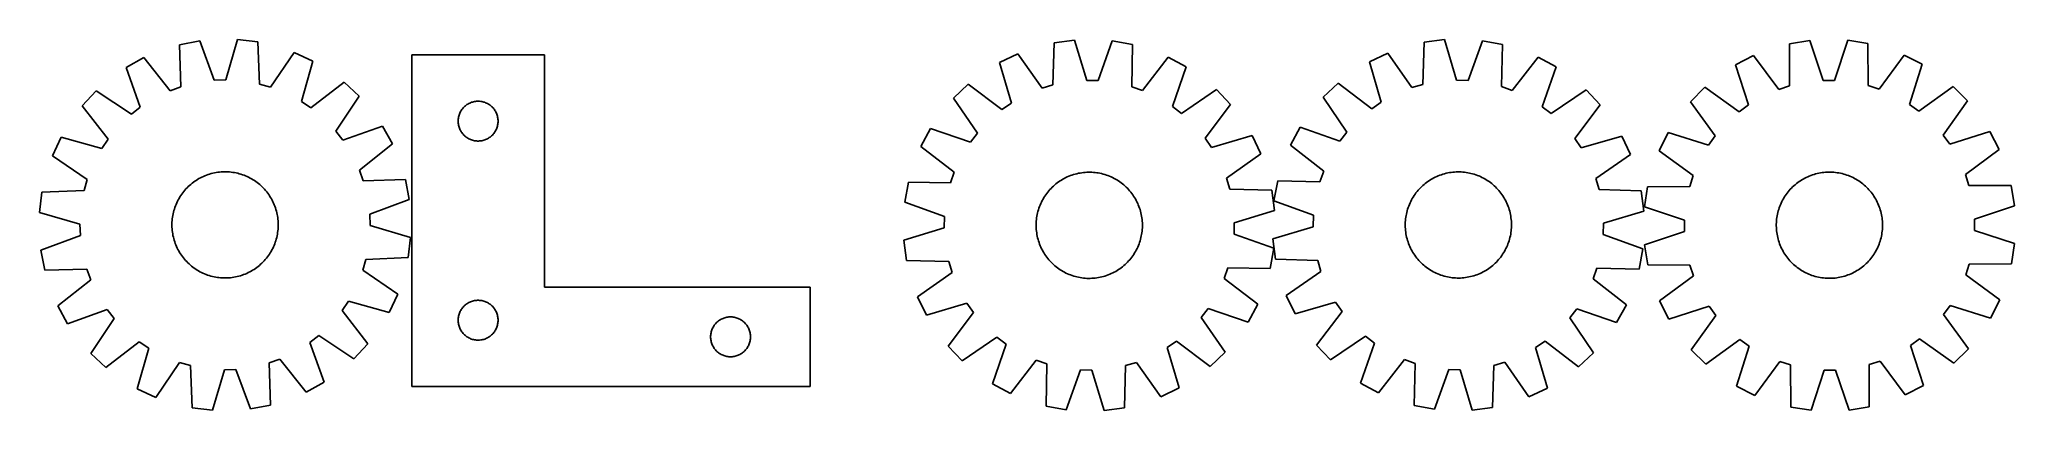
# Model space of a CAD drawing. Header units: millimetres. Extents: x 7 to 1493, y 7 to 286.
import ezdxf

# ---------------------------------------------------------------- set-up
doc = ezdxf.new("R2010")
doc.units = ezdxf.units.MM
doc.layers.add('CUT', color=7, linetype='CONTINUOUS', true_color=0x000000)

msp = doc.modelspace()

# ---------------------------------------------------------------- linework, layer by layer
at = {"layer": 'CUT'}
for p, q in [((127.125701, 285.076407), (112.021903, 282.142838)), ((138.149874, 255.286436), (127.125701, 285.076407)), ((155.64731, 286.06819), (146.719039, 255.584412)), ((170.918398, 284.190849), (155.64731, 286.06819)), ((172.197403, 252.452247), (170.918398, 284.190849)), ((770.315181, 283.54067), (769.442664, 251.788293)), ((785.56098, 285.613389), (770.315181, 283.54067)), ((794.878835, 255.246428), (785.56098, 285.613389)), ((814.09295, 284.986879), (803.451112, 255.058196)), ((829.233072, 282.24694), (814.09295, 284.986879)), ((1048.89535, 283.934678), (1047.850733, 252.187496)), ((1064.152161, 285.924727), (1048.89535, 283.934678)), ((1073.305275, 255.507704), (1064.152161, 285.924727)), ((1092.680315, 285.143569), (1081.876406, 255.27301)), ((1107.805363, 282.321604), (1092.680315, 285.143569)), ((1323.995569, 282.875124), (1323.927636, 251.110834)), ((1339.183973, 285.333362), (1323.995569, 282.875124)), ((1349.268049, 255.21217), (1339.183973, 285.333362)), ((1367.722658, 285.429782), (1357.842344, 255.241139)), ((1382.927326, 283.07423), (1367.722658, 285.429782)), ((1383.209892, 251.311124), (1382.927326, 283.07423)), ((85.202718, 272.385935), (71.744675, 264.928615)), ((104.892937, 247.460646), (85.202718, 272.385935)), ((112.021903, 282.142838), (112.950618, 250.392055)), ((198.350539, 276.320429), (180.439243, 250.087621)), ((212.294076, 269.815946), (198.350539, 276.320429)), ((203.702714, 239.235507), (212.294076, 269.815946)), ((386.720519, 274.546693), (286.720519, 274.546693)), ((286.720519, 274.546693), (286.720519, 24.546693)), ((386.720519, 99.546693), (386.720519, 274.546693)), ((742.986063, 275.319653), (729.126952, 268.63717)), ((729.126952, 268.63717), (738.109163, 238.169241)), ((761.231777, 249.318332), (742.986063, 275.319653)), ((828.710971, 250.486869), (829.233072, 282.24694)), ((856.174985, 272.83423), (836.805525, 247.65887)), ((869.727409, 265.549839), (856.174985, 272.83423)), ((1021.522072, 275.861918), (1007.626942, 269.254656)), ((1007.626942, 269.254656), (1016.44387, 238.738488)), ((1039.626578, 249.762079), (1021.522072, 275.861918)), ((1107.111115, 250.564829), (1107.805363, 282.321604)), ((1134.695859, 272.762994), (1115.190221, 247.692996)), ((1148.208599, 265.405249), (1134.695859, 272.762994)), ((1296.883463, 273.964484), (1283.198069, 266.933087)), ((1315.781949, 248.43368), (1296.883463, 273.964484)), ((1410.099023, 274.346993), (1391.373483, 248.689072)), ((1423.831616, 267.408229), (1410.099023, 274.346993)), ((71.744675, 264.928615), (82.439467, 235.018814)), ((146.719039, 255.584412), (138.149874, 255.286436)), ((235.951498, 253.853735), (210.81046, 234.439746)), ((247.202595, 243.358813), (235.951498, 253.853735)), ((803.451112, 255.058196), (794.878835, 255.246428)), ((859.41646, 235.505554), (869.727409, 265.549839)), ((984.088027, 253.118197), (972.91473, 242.540486)), ((1009.371729, 233.890375), (984.088027, 253.118197)), ((1081.876406, 255.27301), (1073.305275, 255.507704)), ((1137.734947, 235.417296), (1148.208599, 265.405249)), ((1283.198069, 266.933087), (1292.949166, 236.702459)), ((1357.842344, 255.241139), (1349.268049, 255.21217)), ((1414.285013, 237.112402), (1423.831616, 267.408229)), ((49.253164, 247.361664), (38.758243, 236.110567)), ((75.682013, 229.740918), (49.253164, 247.361664)), ((112.950618, 250.392055), (104.892937, 247.460646)), ((180.439243, 250.087621), (172.197403, 252.452247)), ((210.81046, 234.439746), (203.702714, 239.235507)), ((229.581849, 216.929964), (247.202595, 243.358813)), ((329.670868, 237.786875), (330.361803, 238.132227)), ((330.361803, 238.132227), (331.069601, 238.441552)), ((331.069601, 238.441552), (331.792383, 238.714031)), ((331.792383, 238.714031), (332.528235, 238.948941)), ((332.528235, 238.948941), (333.275203, 239.145658)), ((333.275203, 239.145658), (334.031308, 239.303662)), ((334.031308, 239.303662), (334.794544, 239.422533)), ((334.794544, 239.422533), (335.562887, 239.501956)), ((335.562887, 239.501956), (336.3343, 239.54172)), ((336.3343, 239.54172), (337.106738, 239.54172)), ((337.106738, 239.54172), (337.878151, 239.501956)), ((337.878151, 239.501956), (338.646494, 239.422533)), ((338.646494, 239.422533), (339.409731, 239.303662)), ((339.409731, 239.303662), (340.165835, 239.145658)), ((340.165835, 239.145658), (340.912804, 238.948941)), ((340.912804, 238.948941), (341.648655, 238.714031)), ((341.648655, 238.714031), (342.371438, 238.441552)), ((342.371438, 238.441552), (343.079235, 238.132227)), ((343.079235, 238.132227), (343.77017, 237.786875)), ((705.67585, 252.373356), (694.560053, 241.735235)), ((694.560053, 241.735235), (712.517751, 215.53417)), ((731.063405, 233.282866), (705.67585, 252.373356)), ((738.109163, 238.169241), (731.063405, 233.282866)), ((769.442664, 251.788293), (761.231777, 249.318332)), ((836.805525, 247.65887), (828.710971, 250.486869)), ((892.442004, 248.272311), (866.240938, 230.314613)), ((903.080125, 237.156514), (892.442004, 248.272311)), ((972.91473, 242.540486), (990.730141, 216.242466)), ((1016.44387, 238.738488), (1009.371729, 233.890375)), ((1047.850733, 252.187496), (1039.626578, 249.762079)), ((1115.190221, 247.692996), (1107.111115, 250.564829)), ((1170.829208, 248.004851), (1144.531188, 230.189439)), ((1181.406919, 236.831553), (1170.829208, 248.004851)), ((1260.166463, 250.080463), (1249.323702, 239.164187)), ((1249.323702, 239.164187), (1267.939324, 213.426406)), ((1286.029444, 231.639178), (1260.166463, 250.080463)), ((1323.927636, 251.110834), (1315.781949, 248.43368)), ((1391.373483, 248.689072), (1383.209892, 251.311124)), ((1446.976571, 250.711616), (1421.23879, 232.095994)), ((1439.451563, 214.005874), (1457.892847, 239.868855)), ((1457.892847, 239.868855), (1446.976571, 250.711616)), ((38.758243, 236.110567), (58.172231, 210.969529)), ((82.439467, 235.018814), (75.682013, 229.740918)), ((321.720519, 224.546693), (321.740408, 225.318874)), ((321.740408, 223.774511), (321.720519, 224.546693)), ((321.740408, 225.318874), (321.800021, 226.089008)), ((321.800021, 223.004378), (321.740408, 223.774511)), ((321.800021, 226.089008), (321.899201, 226.855051)), ((321.899201, 226.855051), (322.037684, 227.614974)), ((322.037684, 227.614974), (322.215103, 228.366759)), ((322.215103, 228.366759), (322.430988, 229.108415)), ((322.430988, 229.108415), (322.684767, 229.837974)), ((322.684767, 229.837974), (322.975766, 230.553501)), ((322.975766, 230.553501), (323.303213, 231.2531)), ((323.303213, 231.2531), (323.666241, 231.934914)), ((323.666241, 231.934914), (324.063886, 232.597136)), ((324.063886, 232.597136), (324.495094, 233.238009)), ((324.495094, 233.238009), (324.958722, 233.855835)), ((324.958722, 233.855835), (325.45354, 234.448974)), ((325.45354, 234.448974), (325.978236, 235.015855)), ((325.978236, 235.015855), (326.531419, 235.554973)), ((326.531419, 235.554973), (327.111621, 236.064899)), ((327.111621, 236.064899), (327.717305, 236.544281)), ((327.717305, 236.544281), (328.346863, 236.991848)), ((328.346863, 236.991848), (328.998627, 237.406412)), ((328.998627, 237.406412), (329.670868, 237.786875)), ((343.77017, 237.786875), (344.442411, 237.406412)), ((344.442411, 237.406412), (345.094175, 236.991848)), ((345.094175, 236.991848), (345.723733, 236.544281)), ((345.723733, 236.544281), (346.329417, 236.064899)), ((346.329417, 236.064899), (346.909619, 235.554973)), ((346.909619, 235.554973), (347.462802, 235.015855)), ((347.462802, 235.015855), (347.987498, 234.448974)), ((347.987498, 234.448974), (348.482316, 233.855835)), ((348.482316, 233.855835), (348.945944, 233.238009)), ((348.945944, 233.238009), (349.377153, 232.597136)), ((349.377153, 232.597136), (349.774798, 231.934914)), ((349.774798, 231.934914), (350.137825, 231.2531)), ((350.137825, 231.2531), (350.465273, 230.553501)), ((350.465273, 230.553501), (350.756271, 229.837974)), ((350.756271, 229.837974), (351.01005, 229.108415)), ((351.01005, 229.108415), (351.225935, 228.366759)), ((351.225935, 228.366759), (351.403354, 227.614974)), ((351.403354, 227.614974), (351.541838, 226.855051)), ((351.541838, 226.855051), (351.641017, 226.089008)), ((351.641017, 226.089008), (351.70063, 225.318874)), ((351.70063, 223.774511), (351.641017, 223.004378)), ((351.70063, 225.318874), (351.720519, 224.546693)), ((351.720519, 224.546693), (351.70063, 223.774511)), ((866.240938, 230.314613), (859.41646, 235.505554)), ((883.989635, 211.768959), (903.080125, 237.156514)), ((1144.531188, 230.189439), (1137.734947, 235.417296)), ((1162.179097, 211.547851), (1181.406919, 236.831553)), ((1292.949166, 236.702459), (1286.029444, 231.639178)), ((1421.23879, 232.095994), (1414.285013, 237.112402)), ((22.796031, 212.453145), (16.291548, 198.509607)), ((53.37647, 203.861783), (22.796031, 212.453145)), ((58.172231, 210.969529), (53.37647, 203.861783)), ((234.859745, 210.172511), (229.581849, 216.929964)), ((264.769546, 220.867303), (234.859745, 210.172511)), ((272.226866, 207.409259), (264.769546, 220.867303)), ((321.899201, 222.238334), (321.800021, 223.004378)), ((322.037684, 221.478412), (321.899201, 222.238334)), ((322.215103, 220.726626), (322.037684, 221.478412)), ((322.430988, 219.98497), (322.215103, 220.726626)), ((322.684767, 219.255411), (322.430988, 219.98497)), ((322.975766, 218.539884), (322.684767, 219.255411)), ((323.303213, 217.840286), (322.975766, 218.539884)), ((323.666241, 217.158472), (323.303213, 217.840286)), ((324.063886, 216.49625), (323.666241, 217.158472)), ((324.495094, 215.855376), (324.063886, 216.49625)), ((324.958722, 215.23755), (324.495094, 215.855376)), ((325.45354, 214.644411), (324.958722, 215.23755)), ((325.978236, 214.07753), (325.45354, 214.644411)), ((326.531419, 213.538412), (325.978236, 214.07753)), ((327.111621, 213.028486), (326.531419, 213.538412)), ((327.717305, 212.549104), (327.111621, 213.028486)), ((328.346863, 212.101537), (327.717305, 212.549104)), ((328.998627, 211.686973), (328.346863, 212.101537)), ((329.670868, 211.306511), (328.998627, 211.686973)), ((330.361803, 210.961159), (329.670868, 211.306511)), ((331.069601, 210.651833), (330.361803, 210.961159)), ((331.792383, 210.379354), (331.069601, 210.651833)), ((332.528235, 210.144445), (331.792383, 210.379354)), ((333.275203, 209.947727), (332.528235, 210.144445)), ((334.031308, 209.789723), (333.275203, 209.947727)), ((334.794544, 209.670853), (334.031308, 209.789723)), ((335.562887, 209.59143), (334.794544, 209.670853)), ((336.3343, 209.551666), (335.562887, 209.59143)), ((337.106738, 209.551666), (336.3343, 209.551666)), ((337.878151, 209.59143), (337.106738, 209.551666)), ((338.646494, 209.670853), (337.878151, 209.59143)), ((339.409731, 209.789723), (338.646494, 209.670853)), ((340.165835, 209.947727), (339.409731, 209.789723)), ((340.912804, 210.144445), (340.165835, 209.947727)), ((341.648655, 210.379354), (340.912804, 210.144445)), ((342.371438, 210.651833), (341.648655, 210.379354)), ((343.079235, 210.961159), (342.371438, 210.651833)), ((343.77017, 211.306511), (343.079235, 210.961159)), ((344.442411, 211.686973), (343.77017, 211.306511)), ((345.094175, 212.101537), (344.442411, 211.686973)), ((345.723733, 212.549104), (345.094175, 212.101537)), ((346.329417, 213.028486), (345.723733, 212.549104)), ((346.909619, 213.538412), (346.329417, 213.028486)), ((347.462802, 214.07753), (346.909619, 213.538412)), ((347.987498, 214.644411), (347.462802, 214.07753)), ((348.482316, 215.23755), (347.987498, 214.644411)), ((348.945944, 215.855376), (348.482316, 215.23755)), ((349.377153, 216.49625), (348.945944, 215.855376)), ((349.774798, 217.158472), (349.377153, 216.49625)), ((350.137825, 217.840286), (349.774798, 217.158472)), ((350.465273, 218.539884), (350.137825, 217.840286)), ((350.756271, 219.255411), (350.465273, 218.539884)), ((351.01005, 219.98497), (350.756271, 219.255411)), ((351.225935, 220.726626), (351.01005, 219.98497)), ((351.403354, 221.478412), (351.225935, 220.726626)), ((351.541838, 222.238334), (351.403354, 221.478412)), ((351.641017, 223.004378), (351.541838, 222.238334)), ((677.282524, 219.02064), (669.998133, 205.468216)), ((707.32681, 208.709691), (677.282524, 219.02064)), ((712.517751, 215.53417), (707.32681, 208.709691)), ((888.87601, 204.723201), (883.989635, 211.768959)), ((919.343938, 213.705412), (888.87601, 204.723201)), ((926.026422, 199.846301), (919.343938, 213.705412)), ((955.514331, 219.919877), (948.156586, 206.407137)), ((985.502285, 209.446225), (955.514331, 219.919877)), ((990.730141, 216.242466), (985.502285, 209.446225)), ((1167.02721, 204.47571), (1162.179097, 211.547851)), ((1197.543378, 213.292638), (1167.02721, 204.47571)), ((1204.15064, 199.397508), (1197.543378, 213.292638)), ((1232.627089, 216.019232), (1225.688325, 202.286639)), ((1262.922916, 206.472628), (1232.627089, 216.019232)), ((1267.939324, 213.426406), (1262.922916, 206.472628)), ((1444.514843, 207.086152), (1439.451563, 214.005874)), ((1474.745471, 216.837249), (1444.514843, 207.086152)), ((1481.776869, 203.151855), (1474.745471, 216.837249)), ((16.291548, 198.509607), (42.524356, 180.598311)), ((247.301577, 187.71904), (272.226866, 207.409259)), ((669.998133, 205.468216), (695.173493, 186.098756)), ((900.025101, 181.600587), (926.026422, 199.846301)), ((948.156586, 206.407137), (973.226585, 186.901499)), ((1178.050801, 181.293002), (1204.15064, 199.397508)), ((1225.688325, 202.286639), (1251.346246, 183.561098)), ((1456.246064, 184.253369), (1481.776869, 203.151855)), ((42.524356, 180.598311), (40.159731, 172.356472)), ((121.357819, 177.715237), (122.35418, 178.48092)), ((122.35418, 178.48092), (123.3741, 179.214929)), ((123.3741, 179.214929), (124.416573, 179.91654)), ((124.416573, 179.91654), (125.48057, 180.585059)), ((125.48057, 180.585059), (126.56504, 181.219828)), ((126.56504, 181.219828), (127.668913, 181.820219)), ((127.668913, 181.820219), (128.791101, 182.385641)), ((128.791101, 182.385641), (129.930496, 182.915535)), ((129.930496, 182.915535), (131.085972, 183.409378)), ((131.085972, 183.409378), (132.25639, 183.866683)), ((132.25639, 183.866683), (133.440595, 184.286998)), ((133.440595, 184.286998), (134.637418, 184.66991)), ((134.637418, 184.66991), (135.845679, 185.015039)), ((135.845679, 185.015039), (137.064183, 185.322046)), ((137.064183, 185.322046), (138.29173, 185.590627)), ((138.29173, 185.590627), (139.527107, 185.820517)), ((139.527107, 185.820517), (140.769096, 186.01149)), ((140.769096, 186.01149), (142.016471, 186.163357)), ((142.016471, 186.163357), (143.268, 186.275968)), ((143.268, 186.275968), (144.522449, 186.349211)), ((144.522449, 186.349211), (145.77858, 186.383016)), ((145.77858, 186.383016), (147.035152, 186.377347)), ((147.035152, 186.377347), (148.290927, 186.332212)), ((148.290927, 186.332212), (149.544664, 186.247654)), ((149.544664, 186.247654), (150.795126, 186.123757)), ((150.795126, 186.123757), (152.04108, 185.960643)), ((152.04108, 185.960643), (153.281296, 185.758474)), ((153.281296, 185.758474), (154.514549, 185.517447)), ((154.514549, 185.517447), (155.739622, 185.237803)), ((155.739622, 185.237803), (156.955308, 184.919816)), ((156.955308, 184.919816), (158.160405, 184.5638)), ((158.160405, 184.5638), (159.353725, 184.170107)), ((159.353725, 184.170107), (160.53409, 183.739125)), ((160.53409, 183.739125), (161.700335, 183.271279)), ((161.700335, 183.271279), (162.851309, 182.767032)), ((162.851309, 182.767032), (163.985877, 182.226881)), ((163.985877, 182.226881), (165.102918, 181.651358)), ((165.102918, 181.651358), (166.20133, 181.041033)), ((166.20133, 181.041033), (167.280029, 180.396506)), ((167.280029, 180.396506), (168.337952, 179.718415)), ((168.337952, 179.718415), (169.374052, 179.007429)), ((169.374052, 179.007429), (170.387309, 178.264248)), ((250.232986, 179.66136), (247.301577, 187.71904)), ((281.98377, 180.590075), (250.232986, 179.66136)), ((284.917338, 165.486277), (281.98377, 180.590075)), ((660.585423, 178.526303), (657.845485, 163.386181)), ((692.345495, 178.004202), (660.585423, 178.526303)), ((695.173493, 186.098756), (692.345495, 178.004202)), ((772.701375, 178.01154), (773.716786, 178.751776)), ((773.716786, 178.751776), (774.754946, 179.459751)), ((774.754946, 179.459751), (775.814833, 180.134768)), ((775.814833, 180.134768), (776.895399, 180.776159)), ((776.895399, 180.776159), (777.995579, 181.383293)), ((777.995579, 181.383293), (779.114286, 181.95557)), ((779.114286, 181.95557), (780.250417, 182.492424)), ((780.250417, 182.492424), (781.402851, 182.993328)), ((781.402851, 182.993328), (782.570449, 183.457785)), ((782.570449, 183.457785), (783.752061, 183.885338)), ((783.752061, 183.885338), (784.946519, 184.275564)), ((784.946519, 184.275564), (786.152645, 184.628079)), ((786.152645, 184.628079), (787.369248, 184.942535)), ((787.369248, 184.942535), (788.595129, 185.218622)), ((788.595129, 185.218622), (789.829077, 185.456066)), ((789.829077, 185.456066), (791.069874, 185.654634)), ((791.069874, 185.654634), (792.316296, 185.814129)), ((792.316296, 185.814129), (793.567113, 185.934395)), ((793.567113, 185.934395), (794.82109, 186.015312)), ((794.82109, 186.015312), (796.076991, 186.056801)), ((796.076991, 186.056801), (797.333574, 186.058821)), ((797.333574, 186.058821), (798.589602, 186.021369)), ((798.589602, 186.021369), (799.843833, 185.944483)), ((799.843833, 185.944483), (801.09503, 185.828239)), ((801.09503, 185.828239), (802.341958, 185.672751)), ((802.341958, 185.672751), (803.583387, 185.478173)), ((803.583387, 185.478173), (804.818092, 185.244697)), ((804.818092, 185.244697), (806.044853, 184.972553)), ((806.044853, 184.972553), (807.262462, 184.662009)), ((807.262462, 184.662009), (808.469714, 184.313373)), ((808.469714, 184.313373), (809.665421, 183.926988)), ((809.665421, 183.926988), (810.8484, 183.503236)), ((810.8484, 183.503236), (812.017486, 183.042534)), ((812.017486, 183.042534), (813.171524, 182.545338)), ((813.171524, 182.545338), (814.309375, 182.012138)), ((814.309375, 182.012138), (815.429916, 181.443461)), ((815.429916, 181.443461), (816.532042, 180.839867)), ((816.532042, 180.839867), (817.614664, 180.201952)), ((817.614664, 180.201952), (818.676715, 179.530346)), ((818.676715, 179.530346), (819.717146, 178.825712)), ((819.717146, 178.825712), (820.734931, 178.088744)), ((902.495062, 173.3897), (900.025101, 181.600587)), ((938.597976, 179.516641), (935.776012, 164.391593)), ((970.354752, 178.822393), (938.597976, 179.516641)), ((973.226585, 186.901499), (970.354752, 178.822393)), ((1050.709491, 178.394164), (1051.728899, 179.128885)), ((1051.728899, 179.128885), (1052.770882, 179.831222)), ((1052.770882, 179.831222), (1053.834412, 180.500484)), ((1053.834412, 180.500484), (1054.918439, 181.136009)), ((1054.918439, 181.136009), (1056.021894, 181.73717)), ((1056.021894, 181.73717), (1057.143687, 182.303374)), ((1057.143687, 182.303374), (1058.282711, 182.834063)), ((1058.282711, 182.834063), (1059.437843, 183.328712)), ((1059.437843, 183.328712), (1060.607942, 183.786833)), ((1060.607942, 183.786833), (1061.791853, 184.207975)), ((1061.791853, 184.207975), (1062.988409, 184.591721)), ((1062.988409, 184.591721), (1064.196428, 184.937694)), ((1064.196428, 184.937694), (1065.414718, 185.24555)), ((1065.414718, 185.24555), (1066.642077, 185.514988)), ((1066.642077, 185.514988), (1067.877294, 185.74574)), ((1067.877294, 185.74574), (1069.119149, 185.937579)), ((1069.119149, 185.937579), (1070.366418, 186.090316)), ((1070.366418, 186.090316), (1071.617868, 186.2038)), ((1071.617868, 186.2038), (1072.872266, 186.277919)), ((1072.872266, 186.277919), (1074.128372, 186.3126)), ((1074.128372, 186.3126), (1075.384949, 186.307808)), ((1075.384949, 186.307808), (1076.640754, 186.263549)), ((1076.640754, 186.263549), (1077.89455, 186.179865)), ((1077.89455, 186.179865), (1079.145099, 186.056841)), ((1079.145099, 186.056841), (1080.391166, 185.894596)), ((1080.391166, 185.894596), (1081.631522, 185.693292)), ((1081.631522, 185.693292), (1082.864943, 185.453126)), ((1082.864943, 185.453126), (1084.090212, 185.174336)), ((1084.090212, 185.174336), (1085.306119, 184.857197)), ((1085.306119, 184.857197), (1086.511464, 184.502022)), ((1086.511464, 184.502022), (1087.705058, 184.109162)), ((1087.705058, 184.109162), (1088.885724, 183.679004)), ((1088.885724, 183.679004), (1090.052295, 183.211972)), ((1090.052295, 183.211972), (1091.20362, 182.708528)), ((1091.20362, 182.708528), (1092.338564, 182.169168)), ((1092.338564, 182.169168), (1093.456007, 181.594425)), ((1093.456007, 181.594425), (1094.554845, 180.984866)), ((1094.554845, 180.984866), (1095.633993, 180.341092)), ((1095.633993, 180.341092), (1096.692388, 179.663739)), ((1096.692388, 179.663739), (1097.728985, 178.953476)), ((1097.728985, 178.953476), (1098.74276, 178.211002)), ((1180.476218, 173.068848), (1178.050801, 181.293002)), ((1251.346246, 183.561098), (1248.724194, 175.397507)), ((1330.050439, 178.206018), (1331.070333, 178.940063)), ((1331.070333, 178.940063), (1332.112781, 179.64171)), ((1332.112781, 179.64171), (1333.176754, 180.310267)), ((1333.176754, 180.310267), (1334.261202, 180.945074)), ((1334.261202, 180.945074), (1335.365054, 181.545505)), ((1335.365054, 181.545505), (1336.487222, 182.110966)), ((1336.487222, 182.110966), (1337.626597, 182.6409)), ((1337.626597, 182.6409), (1338.782056, 183.134784)), ((1338.782056, 183.134784), (1339.952458, 183.592131)), ((1339.952458, 183.592131), (1341.136648, 184.012489)), ((1341.136648, 184.012489), (1342.333458, 184.395442)), ((1342.333458, 184.395442), (1343.541706, 184.740615)), ((1343.541706, 184.740615), (1344.7602, 185.047665)), ((1344.7602, 185.047665), (1345.987737, 185.316289)), ((1345.987737, 185.316289), (1347.223106, 185.546223)), ((1347.223106, 185.546223), (1348.465088, 185.73724)), ((1348.465088, 185.73724), (1349.712457, 185.889151)), ((1349.712457, 185.889151), (1350.963983, 186.001806)), ((1350.963983, 186.001806), (1352.218429, 186.075095)), ((1352.218429, 186.075095), (1353.474558, 186.108943)), ((1353.474558, 186.108943), (1354.731131, 186.10332)), ((1354.731131, 186.10332), (1355.986907, 186.058229)), ((1355.986907, 186.058229), (1357.240648, 185.973715)), ((1357.240648, 185.973715), (1358.491114, 185.849863)), ((1358.491114, 185.849863), (1359.737074, 185.686793)), ((1359.737074, 185.686793), (1360.977296, 185.484667)), ((1360.977296, 185.484667), (1362.210558, 185.243685)), ((1362.210558, 185.243685), (1363.435642, 184.964084)), ((1363.435642, 184.964084), (1364.651338, 184.64614)), ((1364.651338, 184.64614), (1365.856448, 184.290167)), ((1365.856448, 184.290167), (1367.049782, 183.896516)), ((1367.049782, 183.896516), (1368.230163, 183.465576)), ((1368.230163, 183.465576), (1369.396424, 182.997772)), ((1369.396424, 182.997772), (1370.547416, 182.493565)), ((1370.547416, 182.493565), (1371.682003, 181.953454)), ((1371.682003, 181.953454), (1372.799064, 181.377971)), ((1372.799064, 181.377971), (1373.897498, 180.767685)), ((1373.897498, 180.767685), (1374.976221, 180.123196)), ((1374.976221, 180.123196), (1376.034167, 179.445143)), ((1376.034167, 179.445143), (1377.070293, 178.734193)), ((1377.070293, 178.734193), (1378.083576, 177.991048)), ((1458.923218, 176.107682), (1456.246064, 184.253369)), ((8.421128, 171.077467), (6.543787, 155.806379)), ((40.159731, 172.356472), (8.421128, 171.077467)), ((109.844945, 163.010378), (110.385097, 164.144946)), ((110.385097, 164.144946), (110.960619, 165.261987)), ((110.960619, 165.261987), (111.570945, 166.360399)), ((111.570945, 166.360399), (112.215471, 167.439098)), ((112.215471, 167.439098), (112.893562, 168.49702)), ((112.893562, 168.49702), (113.604549, 169.533121)), ((113.604549, 169.533121), (114.34773, 170.546378)), ((114.34773, 170.546378), (115.122371, 171.535791)), ((115.122371, 171.535791), (115.927708, 172.500384)), ((115.927708, 172.500384), (116.762946, 173.439204)), ((116.762946, 173.439204), (117.627261, 174.351326)), ((117.627261, 174.351326), (118.5198, 175.235849)), ((118.5198, 175.235849), (119.439682, 176.0919)), ((119.439682, 176.0919), (120.386, 176.918635)), ((120.386, 176.918635), (121.357819, 177.715237)), ((170.387309, 178.264248), (171.376722, 177.489607)), ((171.376722, 177.489607), (172.341315, 176.68427)), ((172.341315, 176.68427), (173.280136, 175.849032)), ((173.280136, 175.849032), (174.192257, 174.984717)), ((174.192257, 174.984717), (175.07678, 174.092178)), ((175.07678, 174.092178), (175.932831, 173.172295)), ((175.932831, 173.172295), (176.759566, 172.225978)), ((176.759566, 172.225978), (177.556168, 171.254159)), ((177.556168, 171.254159), (178.321851, 170.257798)), ((178.321851, 170.257798), (179.055861, 169.237877)), ((179.055861, 169.237877), (179.757471, 168.195405)), ((179.757471, 168.195405), (180.42599, 167.131408)), ((180.42599, 167.131408), (181.060759, 166.046938)), ((181.060759, 166.046938), (181.66115, 164.943064)), ((181.66115, 164.943064), (182.226572, 163.820876)), ((182.226572, 163.820876), (182.756466, 162.681482)), ((255.127367, 154.462103), (284.917338, 165.486277)), ((760.287025, 162.464755), (760.820225, 163.602606)), ((760.820225, 163.602606), (761.388903, 164.723147)), ((761.388903, 164.723147), (761.992497, 165.825273)), ((761.992497, 165.825273), (762.630411, 166.907895)), ((762.630411, 166.907895), (763.302017, 167.969946)), ((763.302017, 167.969946), (764.006652, 169.010378)), ((764.006652, 169.010378), (764.743619, 170.028162)), ((764.743619, 170.028162), (765.512192, 171.022296)), ((765.512192, 171.022296), (766.311613, 171.991798)), ((766.311613, 171.991798), (767.141092, 172.935711)), ((767.141092, 172.935711), (767.99981, 173.853104)), ((767.99981, 173.853104), (768.886921, 174.743071)), ((768.886921, 174.743071), (769.801548, 175.604734)), ((769.801548, 175.604734), (770.74279, 176.437243)), ((770.74279, 176.437243), (771.709717, 177.239775)), ((771.709717, 177.239775), (772.701375, 178.01154)), ((820.734931, 178.088744), (821.729065, 177.320171)), ((821.729065, 177.320171), (822.698567, 176.520751)), ((822.698567, 176.520751), (823.64248, 175.691272)), ((823.64248, 175.691272), (824.559873, 174.832554)), ((824.559873, 174.832554), (825.44984, 173.945443)), ((825.44984, 173.945443), (826.311503, 173.030815)), ((826.311503, 173.030815), (827.144011, 172.089573)), ((827.144011, 172.089573), (827.946544, 171.122646)), ((827.946544, 171.122646), (828.718309, 170.130988)), ((828.718309, 170.130988), (829.458545, 169.115578)), ((829.458545, 169.115578), (830.16652, 168.077417)), ((830.16652, 168.077417), (830.841536, 167.017531)), ((830.841536, 167.017531), (831.482928, 165.936964)), ((831.482928, 165.936964), (832.090062, 164.836784)), ((832.090062, 164.836784), (832.662338, 163.718077)), ((832.662338, 163.718077), (833.199193, 162.581946)), ((934.247439, 172.517182), (902.495062, 173.3897)), ((936.320158, 157.271384), (934.247439, 172.517182)), ((935.776012, 164.391593), (965.646571, 153.587684)), ((1038.211053, 162.914899), (1038.750412, 164.049843)), ((1038.750412, 164.049843), (1039.325155, 165.167285)), ((1039.325155, 165.167285), (1039.934715, 166.266123)), ((1039.934715, 166.266123), (1040.578488, 167.345272)), ((1040.578488, 167.345272), (1041.255841, 168.403666)), ((1041.255841, 168.403666), (1041.966105, 169.440263)), ((1041.966105, 169.440263), (1042.708578, 170.454038)), ((1042.708578, 170.454038), (1043.482529, 171.443991)), ((1043.482529, 171.443991), (1044.287193, 172.409146)), ((1044.287193, 172.409146), (1045.121776, 173.348549)), ((1045.121776, 173.348549), (1045.985454, 174.261273)), ((1045.985454, 174.261273), (1046.877376, 175.146419)), ((1046.877376, 175.146419), (1047.796661, 176.003111)), ((1047.796661, 176.003111), (1048.742401, 176.830506)), ((1048.742401, 176.830506), (1049.713664, 177.627786)), ((1049.713664, 177.627786), (1050.709491, 178.394164)), ((1098.74276, 178.211002), (1099.732713, 177.437051)), ((1099.732713, 177.437051), (1100.697868, 176.632388)), ((1100.697868, 176.632388), (1101.637271, 175.797805)), ((1101.637271, 175.797805), (1102.549995, 174.934126)), ((1102.549995, 174.934126), (1103.435141, 174.042204)), ((1103.435141, 174.042204), (1104.291833, 173.122919)), ((1104.291833, 173.122919), (1105.119228, 172.177179)), ((1105.119228, 172.177179), (1105.916508, 171.205916)), ((1105.916508, 171.205916), (1106.682886, 170.210089)), ((1106.682886, 170.210089), (1107.417606, 169.190681)), ((1107.417606, 169.190681), (1108.119944, 168.148698)), ((1108.119944, 168.148698), (1108.789205, 167.085168)), ((1108.789205, 167.085168), (1109.424731, 166.001141)), ((1109.424731, 166.001141), (1110.025892, 164.897687)), ((1110.025892, 164.897687), (1110.592096, 163.775894)), ((1110.592096, 163.775894), (1111.122785, 162.636869)), ((1212.2234, 172.02423), (1180.476218, 173.068848)), ((1214.213448, 156.76742), (1212.2234, 172.02423)), ((1216.961088, 175.114941), (1214.605536, 159.910274)), ((1248.724194, 175.397507), (1216.961088, 175.114941)), ((1317.541753, 162.735032), (1318.081864, 163.869619)), ((1318.081864, 163.869619), (1318.657347, 164.98668)), ((1318.657347, 164.98668), (1319.267633, 166.085114)), ((1319.267633, 166.085114), (1319.912122, 167.163836)), ((1319.912122, 167.163836), (1320.590175, 168.221782)), ((1320.590175, 168.221782), (1321.301125, 169.257908)), ((1321.301125, 169.257908), (1322.04427, 170.271192)), ((1322.04427, 170.271192), (1322.818876, 171.260632)), ((1322.818876, 171.260632), (1323.624179, 172.225253)), ((1323.624179, 172.225253), (1324.459384, 173.164104)), ((1324.459384, 173.164104), (1325.323666, 174.076256)), ((1325.323666, 174.076256), (1326.216174, 174.960811)), ((1326.216174, 174.960811), (1327.136026, 175.816894)), ((1327.136026, 175.816894), (1328.082314, 176.643662)), ((1328.082314, 176.643662), (1329.054105, 177.440299)), ((1329.054105, 177.440299), (1330.050439, 178.206018)), ((1378.083576, 177.991048), (1379.073016, 177.216442)), ((1379.073016, 177.216442), (1380.037638, 176.411139)), ((1380.037638, 176.411139), (1380.976488, 175.575934)), ((1380.976488, 175.575934), (1381.88864, 174.711652)), ((1381.88864, 174.711652), (1382.773195, 173.819144)), ((1382.773195, 173.819144), (1383.629279, 172.899292)), ((1383.629279, 172.899292), (1384.456047, 171.953004)), ((1384.456047, 171.953004), (1385.252683, 170.981213)), ((1385.252683, 170.981213), (1386.018402, 169.984879)), ((1386.018402, 169.984879), (1386.752447, 168.964985)), ((1386.752447, 168.964985), (1387.454095, 167.922537)), ((1387.454095, 167.922537), (1388.122652, 166.858564)), ((1388.122652, 166.858564), (1388.757459, 165.774116)), ((1388.757459, 165.774116), (1389.357889, 164.670264)), ((1389.357889, 164.670264), (1389.92335, 163.548096)), ((1389.92335, 163.548096), (1390.453285, 162.408721)), ((1490.687508, 176.039749), (1458.923218, 176.107682)), ((1493.145746, 160.851345), (1490.687508, 176.039749)), ((6.543787, 155.806379), (37.027565, 146.878108)), ((106.279765, 148.449996), (106.364323, 149.703733)), ((106.364323, 149.703733), (106.48822, 150.954195)), ((106.48822, 150.954195), (106.651334, 152.200149)), ((106.651334, 152.200149), (106.853504, 153.440364)), ((106.853504, 153.440364), (107.09453, 154.673618)), ((107.09453, 154.673618), (107.374175, 155.898691)), ((107.374175, 155.898691), (107.692162, 157.114377)), ((107.692162, 157.114377), (108.048178, 158.319474)), ((108.048178, 158.319474), (108.441871, 159.512794)), ((108.441871, 159.512794), (108.872853, 160.693159)), ((108.872853, 160.693159), (109.340698, 161.859404)), ((109.340698, 161.859404), (109.844945, 163.010378)), ((182.756466, 162.681482), (183.250309, 161.526006)), ((183.250309, 161.526006), (183.707614, 160.355587)), ((183.707614, 160.355587), (184.127929, 159.171382)), ((184.127929, 159.171382), (184.510841, 157.974559)), ((184.510841, 157.974559), (184.85597, 156.766299)), ((184.85597, 156.766299), (185.162977, 155.547794)), ((185.162977, 155.547794), (185.431558, 154.320248)), ((185.431558, 154.320248), (185.661448, 153.08487)), ((185.661448, 153.08487), (185.852421, 151.842881)), ((185.852421, 151.842881), (186.004288, 150.595507)), ((186.004288, 150.595507), (186.116899, 149.343977)), ((186.116899, 149.343977), (186.190142, 148.089529)), ((255.425343, 145.892939), (255.127367, 154.462103)), ((657.845485, 163.386181), (687.774167, 152.744343)), ((687.774167, 152.744343), (687.585936, 144.172066)), ((756.810994, 147.882833), (756.88788, 149.137064)), ((756.88788, 149.137064), (757.004124, 150.388261)), ((757.004124, 150.388261), (757.159612, 151.635189)), ((757.159612, 151.635189), (757.35419, 152.876618)), ((757.35419, 152.876618), (757.587667, 154.111323)), ((757.587667, 154.111323), (757.859811, 155.338085)), ((757.859811, 155.338085), (758.170354, 156.555693)), ((758.170354, 156.555693), (758.518991, 157.762946)), ((758.518991, 157.762946), (758.905376, 158.958652)), ((758.905376, 158.958652), (759.329128, 160.141632)), ((759.329128, 160.141632), (759.789829, 161.310717)), ((759.789829, 161.310717), (760.287025, 162.464755)), ((833.199193, 162.581946), (833.700096, 161.429513)), ((833.700096, 161.429513), (834.164554, 160.261914)), ((834.164554, 160.261914), (834.592106, 159.080303)), ((834.592106, 159.080303), (834.982333, 157.885845)), ((834.982333, 157.885845), (835.334848, 156.679719)), ((835.334848, 156.679719), (835.649304, 155.463115)), ((835.649304, 155.463115), (835.92539, 154.237235)), ((835.92539, 154.237235), (836.162835, 153.003287)), ((836.162835, 153.003287), (836.361403, 151.76249)), ((836.361403, 151.76249), (836.520898, 150.516067)), ((836.520898, 150.516067), (836.641164, 149.265251)), ((836.641164, 149.265251), (836.722081, 148.011273)), ((905.953196, 147.953529), (936.320158, 157.271384)), ((965.646571, 153.587684), (965.411876, 145.016553)), ((1034.656032, 148.352032), (1034.739715, 149.605828)), ((1034.739715, 149.605828), (1034.86274, 150.856377)), ((1034.86274, 150.856377), (1035.024984, 152.102444)), ((1035.024984, 152.102444), (1035.226289, 153.3428)), ((1035.226289, 153.3428), (1035.466454, 154.576221)), ((1035.466454, 154.576221), (1035.745244, 155.80149)), ((1035.745244, 155.80149), (1036.062383, 157.017397)), ((1036.062383, 157.017397), (1036.417558, 158.222742)), ((1036.417558, 158.222742), (1036.810418, 159.416336)), ((1036.810418, 159.416336), (1037.240577, 160.597002)), ((1037.240577, 160.597002), (1037.707609, 161.763573)), ((1037.707609, 161.763573), (1038.211053, 162.914899)), ((1111.122785, 162.636869), (1111.617434, 161.481738)), ((1111.617434, 161.481738), (1112.075555, 160.311639)), ((1112.075555, 160.311639), (1112.496697, 159.127727)), ((1112.496697, 159.127727), (1112.880443, 157.931171)), ((1112.880443, 157.931171), (1113.226415, 156.723152)), ((1113.226415, 156.723152), (1113.534272, 155.504862)), ((1113.534272, 155.504862), (1113.80371, 154.277503)), ((1113.80371, 154.277503), (1114.034462, 153.042286)), ((1114.034462, 153.042286), (1114.226301, 151.800431)), ((1114.226301, 151.800431), (1114.379038, 150.553163)), ((1114.379038, 150.553163), (1114.492522, 149.301712)), ((1114.492522, 149.301712), (1114.566641, 148.047315)), ((1183.796426, 147.614305), (1214.213448, 156.76742)), ((1214.605536, 159.910274), (1244.794179, 150.02996)), ((1244.794179, 150.02996), (1244.823148, 141.455665)), ((1313.977089, 148.174523), (1314.061603, 149.428263)), ((1314.061603, 149.428263), (1314.185455, 150.67873)), ((1314.185455, 150.67873), (1314.348525, 151.92469)), ((1314.348525, 151.92469), (1314.550651, 153.164912)), ((1314.550651, 153.164912), (1314.791633, 154.398174)), ((1314.791633, 154.398174), (1315.071234, 155.623258)), ((1315.071234, 155.623258), (1315.389178, 156.838954)), ((1315.389178, 156.838954), (1315.745151, 158.044064)), ((1315.745151, 158.044064), (1316.138802, 159.237398)), ((1316.138802, 159.237398), (1316.569742, 160.417778)), ((1316.569742, 160.417778), (1317.037546, 161.58404)), ((1317.037546, 161.58404), (1317.541753, 162.735032)), ((1390.453285, 162.408721), (1390.947169, 161.253262)), ((1390.947169, 161.253262), (1391.404515, 160.08286)), ((1391.404515, 160.08286), (1391.824873, 158.89867)), ((1391.824873, 158.89867), (1392.207827, 157.70186)), ((1392.207827, 157.70186), (1392.552999, 156.493612)), ((1392.552999, 156.493612), (1392.860049, 155.275118)), ((1392.860049, 155.275118), (1393.128673, 154.047581)), ((1393.128673, 154.047581), (1393.358608, 152.812212)), ((1393.358608, 152.812212), (1393.549624, 151.57023)), ((1393.549624, 151.57023), (1393.701535, 150.322861)), ((1393.701535, 150.322861), (1393.814191, 149.071335)), ((1393.814191, 149.071335), (1393.887479, 147.816889)), ((1463.024555, 150.767269), (1493.145746, 160.851345)), ((1463.053524, 142.192974), (1463.024555, 150.767269)), ((37.325541, 138.308943), (7.535571, 127.28477)), ((37.027565, 146.878108), (37.325541, 138.308943)), ((106.228962, 145.937649), (106.23463, 147.194221)), ((106.262766, 144.681518), (106.228962, 145.937649)), ((106.23463, 147.194221), (106.279765, 148.449996)), ((106.33601, 143.427069), (106.262766, 144.681518)), ((106.448621, 142.17554), (106.33601, 143.427069)), ((106.600488, 140.928165), (106.448621, 142.17554)), ((106.79146, 139.686176), (106.600488, 140.928165)), ((107.021351, 138.450799), (106.79146, 139.686176)), ((107.289932, 137.223252), (107.021351, 138.450799)), ((107.596939, 136.004747), (107.289932, 137.223252)), ((107.942068, 134.796487), (107.596939, 136.004747)), ((108.324979, 133.599664), (107.942068, 134.796487)), ((184.404731, 134.451572), (184.011038, 133.258252)), ((184.760747, 135.65667), (184.404731, 134.451572)), ((185.078734, 136.872355), (184.760747, 135.65667)), ((185.358379, 138.097429), (185.078734, 136.872355)), ((185.599405, 139.330682), (185.358379, 138.097429)), ((185.801574, 140.570897), (185.599405, 139.330682)), ((185.964688, 141.816851), (185.801574, 140.570897)), ((186.088585, 143.067314), (185.964688, 141.816851)), ((186.173143, 144.321051), (186.088585, 143.067314)), ((186.218279, 145.576825), (186.173143, 144.321051)), ((186.190142, 148.089529), (186.223947, 146.833398)), ((186.223947, 146.833398), (186.218279, 145.576825)), ((285.909121, 136.964667), (255.425343, 145.892939)), ((284.03178, 121.693579), (285.909121, 136.964667)), ((687.585936, 144.172066), (657.218975, 134.854211)), ((657.218975, 134.854211), (659.291693, 119.608412)), ((756.773543, 146.626806), (756.810994, 147.882833)), ((756.775562, 145.370222), (756.773543, 146.626806)), ((756.817051, 144.114322), (756.775562, 145.370222)), ((756.897969, 142.860344), (756.817051, 144.114322)), ((757.018234, 141.609527), (756.897969, 142.860344)), ((757.17773, 140.363105), (757.018234, 141.609527)), ((757.376298, 139.122308), (757.17773, 140.363105)), ((757.613742, 137.88836), (757.376298, 139.122308)), ((757.889828, 136.66248), (757.613742, 137.88836)), ((758.204284, 135.445876), (757.889828, 136.66248)), ((758.556799, 134.23975), (758.204284, 135.445876)), ((758.947026, 133.045292), (758.556799, 134.23975)), ((835.020142, 134.362649), (834.633757, 133.166943)), ((835.368778, 135.569902), (835.020142, 134.362649)), ((835.679321, 136.78751), (835.368778, 135.569902)), ((835.951466, 138.014272), (835.679321, 136.78751)), ((836.184942, 139.248976), (835.951466, 138.014272)), ((836.37952, 140.490406), (836.184942, 139.248976)), ((836.535008, 141.737334), (836.37952, 140.490406)), ((836.651252, 142.988531), (836.535008, 141.737334)), ((836.728138, 144.242762), (836.651252, 142.988531)), ((836.722081, 148.011273), (836.76357, 146.755373)), ((836.76559, 145.498789), (836.728138, 144.242762)), ((836.76357, 146.755373), (836.76559, 145.498789)), ((905.764965, 139.381251), (905.953196, 147.953529)), ((935.693647, 128.739414), (905.764965, 139.381251)), ((965.411876, 145.016553), (934.994854, 135.863439)), ((934.994854, 135.863439), (936.984903, 120.606629)), ((1034.606981, 145.83965), (1034.611772, 147.096227)), ((1034.641662, 144.583544), (1034.606981, 145.83965)), ((1034.611772, 147.096227), (1034.656032, 148.352032)), ((1034.71578, 143.329146), (1034.641662, 144.583544)), ((1034.829264, 142.077696), (1034.71578, 143.329146)), ((1034.982001, 140.830427), (1034.829264, 142.077696)), ((1035.173841, 139.588572), (1034.982001, 140.830427)), ((1035.404593, 138.353355), (1035.173841, 139.588572)), ((1035.67403, 137.125996), (1035.404593, 138.353355)), ((1035.981887, 135.907706), (1035.67403, 137.125996)), ((1036.327859, 134.699687), (1035.981887, 135.907706)), ((1036.711605, 133.503131), (1036.327859, 134.699687)), ((1112.790744, 134.408116), (1112.397884, 133.214522)), ((1113.145919, 135.613462), (1112.790744, 134.408116)), ((1113.463058, 136.829369), (1113.145919, 135.613462)), ((1113.741848, 138.054637), (1113.463058, 136.829369)), ((1113.982014, 139.288058), (1113.741848, 138.054637)), ((1114.183318, 140.528414), (1113.982014, 139.288058)), ((1114.345563, 141.774482), (1114.183318, 140.528414)), ((1114.468587, 143.02503), (1114.345563, 141.774482)), ((1114.552271, 144.278826), (1114.468587, 143.02503)), ((1114.59653, 145.534632), (1114.552271, 144.278826)), ((1114.566641, 148.047315), (1114.601321, 146.791208)), ((1114.601321, 146.791208), (1114.59653, 145.534632)), ((1183.561731, 139.043174), (1183.796426, 147.614305)), ((1213.432291, 128.239265), (1183.561731, 139.043174)), ((1244.823148, 141.455665), (1214.701956, 131.371589)), ((1313.926374, 145.662174), (1313.931998, 146.918747)), ((1313.960223, 144.406045), (1313.926374, 145.662174)), ((1313.931998, 146.918747), (1313.977089, 148.174523)), ((1314.033512, 143.151598), (1313.960223, 144.406045)), ((1314.146167, 141.900073), (1314.033512, 143.151598)), ((1314.298078, 140.652704), (1314.146167, 141.900073)), ((1314.489095, 139.410722), (1314.298078, 140.652704)), ((1314.719029, 138.175353), (1314.489095, 139.410722)), ((1314.987653, 136.947815), (1314.719029, 138.175353)), ((1315.294703, 135.729322), (1314.987653, 136.947815)), ((1315.639876, 134.521074), (1315.294703, 135.729322)), ((1316.022829, 133.324264), (1315.639876, 134.521074)), ((1392.102551, 134.17887), (1391.7089, 132.985536)), ((1392.458524, 135.383979), (1392.102551, 134.17887)), ((1392.776468, 136.599676), (1392.458524, 135.383979)), ((1393.056069, 137.82476), (1392.776468, 136.599676)), ((1393.297051, 139.058022), (1393.056069, 137.82476)), ((1393.499177, 140.298244), (1393.297051, 139.058022)), ((1393.662247, 141.544204), (1393.499177, 140.298244)), ((1393.7861, 142.79467), (1393.662247, 141.544204)), ((1393.870613, 144.048411), (1393.7861, 142.79467)), ((1393.915704, 145.304187), (1393.870613, 144.048411)), ((1393.887479, 147.816889), (1393.921328, 146.560759)), ((1393.921328, 146.560759), (1393.915704, 145.304187)), ((1493.242166, 132.31266), (1463.053524, 142.192974)), ((7.535571, 127.28477), (10.469139, 112.180972)), ((108.745295, 132.415459), (108.324979, 133.599664)), ((109.2026, 131.245041), (108.745295, 132.415459)), ((109.696443, 130.089564), (109.2026, 131.245041)), ((110.226337, 128.95017), (109.696443, 130.089564)), ((110.791758, 127.827982), (110.226337, 128.95017)), ((111.39215, 126.724109), (110.791758, 127.827982)), ((112.026918, 125.639638), (111.39215, 126.724109)), ((112.695438, 124.575642), (112.026918, 125.639638)), ((113.397048, 123.533169), (112.695438, 124.575642)), ((114.131057, 122.513249), (113.397048, 123.533169)), ((114.896741, 121.516888), (114.131057, 122.513249)), ((115.693343, 120.545069), (114.896741, 121.516888)), ((116.520077, 119.598751), (115.693343, 120.545069)), ((117.376128, 118.678869), (116.520077, 119.598751)), ((175.689963, 119.331842), (174.825648, 118.41972)), ((176.525201, 120.270663), (175.689963, 119.331842)), ((177.330538, 121.235255), (176.525201, 120.270663)), ((178.105179, 122.224668), (177.330538, 121.235255)), ((178.84836, 123.237925), (178.105179, 122.224668)), ((179.559346, 124.274026), (178.84836, 123.237925)), ((180.237437, 125.331948), (179.559346, 124.274026)), ((180.881964, 126.410648), (180.237437, 125.331948)), ((181.49229, 127.50906), (180.881964, 126.410648)), ((182.067812, 128.626101), (181.49229, 127.50906)), ((182.607963, 129.760668), (182.067812, 128.626101)), ((183.112211, 130.911643), (182.607963, 129.760668)), ((183.580056, 132.077888), (183.112211, 130.911643)), ((184.011038, 133.258252), (183.580056, 132.077888)), ((249.928552, 112.172735), (252.293178, 120.414575)), ((252.293178, 120.414575), (284.03178, 121.693579)), ((659.291693, 119.608412), (691.044071, 118.735895)), ((759.374579, 131.863681), (758.947026, 133.045292)), ((759.839036, 130.696082), (759.374579, 131.863681)), ((760.339939, 129.543649), (759.839036, 130.696082)), ((760.876794, 128.407518), (760.339939, 129.543649)), ((761.449071, 127.28881), (760.876794, 128.407518)), ((762.056204, 126.18863), (761.449071, 127.28881)), ((762.697596, 125.108064), (762.056204, 126.18863)), ((763.372612, 124.048178), (762.697596, 125.108064)), ((764.080588, 123.010017), (763.372612, 124.048178)), ((764.820823, 121.994606), (764.080588, 123.010017)), ((765.592588, 121.002948), (764.820823, 121.994606)), ((766.395121, 120.036021), (765.592588, 121.002948)), ((767.22763, 119.09478), (766.395121, 120.036021)), ((768.089293, 118.180152), (767.22763, 119.09478)), ((826.398041, 119.189884), (825.539322, 118.272491)), ((827.22752, 120.133797), (826.398041, 119.189884)), ((828.02694, 121.103299), (827.22752, 120.133797)), ((828.795513, 122.097432), (828.02694, 121.103299)), ((829.532481, 123.115217), (828.795513, 122.097432)), ((830.237115, 124.155648), (829.532481, 123.115217)), ((830.908721, 125.217699), (830.237115, 124.155648)), ((831.546636, 126.300322), (830.908721, 125.217699)), ((832.15023, 127.402448), (831.546636, 126.300322)), ((832.718907, 128.522989), (832.15023, 127.402448)), ((833.252107, 129.66084), (832.718907, 128.522989)), ((833.749303, 130.814878), (833.252107, 129.66084)), ((834.210005, 131.983963), (833.749303, 130.814878)), ((834.633757, 133.166943), (834.210005, 131.983963)), ((932.953709, 113.599292), (935.693647, 128.739414)), ((936.984903, 120.606629), (968.732084, 119.562011)), ((968.732084, 119.562011), (971.157501, 111.337856)), ((1037.132747, 132.31922), (1036.711605, 133.503131)), ((1037.590869, 131.149121), (1037.132747, 132.31922)), ((1038.085518, 129.993989), (1037.590869, 131.149121)), ((1038.616206, 128.854965), (1038.085518, 129.993989)), ((1039.18241, 127.733172), (1038.616206, 128.854965)), ((1039.783572, 126.629717), (1039.18241, 127.733172)), ((1040.419097, 125.54569), (1039.783572, 126.629717)), ((1041.088358, 124.48216), (1040.419097, 125.54569)), ((1041.790696, 123.440177), (1041.088358, 124.48216)), ((1042.525416, 122.420769), (1041.790696, 123.440177)), ((1043.291795, 121.424942), (1042.525416, 122.420769)), ((1044.089075, 120.45368), (1043.291795, 121.424942)), ((1044.916469, 119.507939), (1044.089075, 120.45368)), ((1045.773162, 118.588654), (1044.916469, 119.507939)), ((1104.086526, 119.28231), (1103.222848, 118.369585)), ((1104.921109, 120.221713), (1104.086526, 119.28231)), ((1105.725773, 121.186867), (1104.921109, 120.221713)), ((1106.499724, 122.17682), (1105.725773, 121.186867)), ((1107.242197, 123.190596), (1106.499724, 122.17682)), ((1107.952461, 124.227192), (1107.242197, 123.190596)), ((1108.629814, 125.285587), (1107.952461, 124.227192)), ((1109.273588, 126.364736), (1108.629814, 125.285587)), ((1109.883147, 127.463574), (1109.273588, 126.364736)), ((1110.45789, 128.581016), (1109.883147, 127.463574)), ((1110.99725, 129.71596), (1110.45789, 128.581016)), ((1111.500694, 130.867286), (1110.99725, 129.71596)), ((1111.967725, 132.033857), (1111.500694, 130.867286)), ((1112.397884, 133.214522), (1111.967725, 132.033857)), ((1210.610326, 113.114218), (1213.432291, 128.239265)), ((1214.701956, 131.371589), (1217.160194, 116.183185)), ((1316.443187, 132.140074), (1316.022829, 133.324264)), ((1316.900533, 130.969672), (1316.443187, 132.140074)), ((1317.394418, 129.814213), (1316.900533, 130.969672)), ((1317.924352, 128.674837), (1317.394418, 129.814213)), ((1318.489813, 127.55267), (1317.924352, 128.674837)), ((1319.090244, 126.448817), (1318.489813, 127.55267)), ((1319.725051, 125.36437), (1319.090244, 126.448817)), ((1320.393608, 124.300397), (1319.725051, 125.36437)), ((1321.095255, 123.257949), (1320.393608, 124.300397)), ((1321.8293, 122.238055), (1321.095255, 123.257949)), ((1322.595019, 121.24172), (1321.8293, 122.238055)), ((1323.391656, 120.26993), (1322.595019, 121.24172)), ((1324.218424, 119.323642), (1323.391656, 120.26993)), ((1325.074507, 118.40379), (1324.218424, 119.323642)), ((1383.388319, 119.05883), (1382.524036, 118.146678)), ((1384.223524, 119.99768), (1383.388319, 119.05883)), ((1385.028826, 120.962302), (1384.223524, 119.99768)), ((1385.803432, 121.951742), (1385.028826, 120.962302)), ((1386.546577, 122.965025), (1385.803432, 121.951742)), ((1387.257527, 124.001151), (1386.546577, 122.965025)), ((1387.935581, 125.059097), (1387.257527, 124.001151)), ((1388.580069, 126.13782), (1387.935581, 125.059097)), ((1389.190355, 127.236254), (1388.580069, 126.13782)), ((1389.765838, 128.353315), (1389.190355, 127.236254)), ((1390.305949, 129.487902), (1389.765838, 128.353315)), ((1390.810156, 130.638894), (1390.305949, 129.487902)), ((1391.27796, 131.805155), (1390.810156, 130.638894)), ((1391.7089, 132.985536), (1391.27796, 131.805155)), ((1490.886614, 117.107992), (1493.242166, 132.31266)), ((10.469139, 112.180972), (42.219922, 113.109686)), ((45.151332, 105.052006), (20.226043, 85.361787)), ((42.219922, 113.109686), (45.151332, 105.052006)), ((118.260651, 117.78633), (117.376128, 118.678869)), ((119.172773, 116.922015), (118.260651, 117.78633)), ((120.111594, 116.086776), (119.172773, 116.922015)), ((121.076186, 115.28144), (120.111594, 116.086776)), ((122.065599, 114.506798), (121.076186, 115.28144)), ((123.078856, 113.763618), (122.065599, 114.506798)), ((124.114957, 113.052631), (123.078856, 113.763618)), ((125.172879, 112.37454), (124.114957, 113.052631)), ((126.251579, 111.730014), (125.172879, 112.37454)), ((127.349991, 111.119688), (126.251579, 111.730014)), ((128.467032, 110.544166), (127.349991, 111.119688)), ((129.601599, 110.004014), (128.467032, 110.544166)), ((130.752574, 109.499767), (129.601599, 110.004014)), ((131.918819, 109.031922), (130.752574, 109.499767)), ((133.099184, 108.60094), (131.918819, 109.031922)), ((134.292504, 108.207246), (133.099184, 108.60094)), ((135.497601, 107.851231), (134.292504, 108.207246)), ((136.713286, 107.533244), (135.497601, 107.851231)), ((137.93836, 107.253599), (136.713286, 107.533244)), ((139.171613, 107.012573), (137.93836, 107.253599)), ((140.411829, 106.810403), (139.171613, 107.012573)), ((141.657782, 106.647289), (140.411829, 106.810403)), ((142.908245, 106.523392), (141.657782, 106.647289)), ((144.161982, 106.438834), (142.908245, 106.523392)), ((145.417756, 106.393699), (144.161982, 106.438834)), ((146.674329, 106.388031), (145.417756, 106.393699)), ((147.93046, 106.421835), (146.674329, 106.388031)), ((149.184909, 106.495079), (147.93046, 106.421835)), ((150.436438, 106.60769), (149.184909, 106.495079)), ((151.683812, 106.759556), (150.436438, 106.60769)), ((152.925801, 106.950529), (151.683812, 106.759556)), ((154.161179, 107.18042), (152.925801, 106.950529)), ((155.388725, 107.449001), (154.161179, 107.18042)), ((156.60723, 107.756007), (155.388725, 107.449001)), ((157.81549, 108.101137), (156.60723, 107.756007)), ((159.012313, 108.484048), (157.81549, 108.101137)), ((160.196518, 108.904364), (159.012313, 108.484048)), ((161.366937, 109.361669), (160.196518, 108.904364)), ((162.522413, 109.855512), (161.366937, 109.361669)), ((163.661808, 110.385406), (162.522413, 109.855512)), ((164.783995, 110.950827), (163.661808, 110.385406)), ((165.887869, 111.551219), (164.783995, 110.950827)), ((166.972339, 112.185987), (165.887869, 111.551219)), ((168.036336, 112.854507), (166.972339, 112.185987)), ((169.078809, 113.556117), (168.036336, 112.854507)), ((170.098729, 114.290126), (169.078809, 113.556117)), ((171.09509, 115.05581), (170.098729, 114.290126)), ((172.066909, 115.852412), (171.09509, 115.05581)), ((173.013226, 116.679146), (172.066909, 115.852412)), ((173.933109, 117.535197), (173.013226, 116.679146)), ((174.825648, 118.41972), (173.933109, 117.535197)), ((276.161361, 94.261439), (249.928552, 112.172735)), ((693.514031, 110.525008), (667.51271, 92.279294)), ((691.044071, 118.735895), (693.514031, 110.525008)), ((768.97926, 117.293041), (768.089293, 118.180152)), ((769.896652, 116.434323), (768.97926, 117.293041)), ((770.840565, 115.604844), (769.896652, 116.434323)), ((771.810067, 114.805424), (770.840565, 115.604844)), ((772.804201, 114.03685), (771.810067, 114.805424)), ((773.821986, 113.299883), (772.804201, 114.03685)), ((774.862417, 112.595249), (773.821986, 113.299883)), ((775.924468, 111.923643), (774.862417, 112.595249)), ((777.007091, 111.285728), (775.924468, 111.923643)), ((778.109216, 110.682134), (777.007091, 111.285728)), ((779.229758, 110.113456), (778.109216, 110.682134)), ((780.367609, 109.580256), (779.229758, 110.113456)), ((781.521646, 109.08306), (780.367609, 109.580256)), ((782.690732, 108.622359), (781.521646, 109.08306)), ((783.873712, 108.198607), (782.690732, 108.622359)), ((785.069418, 107.812222), (783.873712, 108.198607)), ((786.276671, 107.463586), (785.069418, 107.812222)), ((787.494279, 107.153042), (786.276671, 107.463586)), ((788.721041, 106.880898), (787.494279, 107.153042)), ((789.955745, 106.647422), (788.721041, 106.880898)), ((791.197174, 106.452843), (789.955745, 106.647422)), ((792.444103, 106.297355), (791.197174, 106.452843)), ((793.6953, 106.181111), (792.444103, 106.297355)), ((794.949531, 106.104225), (793.6953, 106.181111)), ((796.205558, 106.066774), (794.949531, 106.104225)), ((797.462142, 106.068794), (796.205558, 106.066774)), ((798.718042, 106.110283), (797.462142, 106.068794)), ((799.972019, 106.1912), (798.718042, 106.110283)), ((801.222836, 106.311465), (799.972019, 106.1912)), ((802.469258, 106.470961), (801.222836, 106.311465)), ((803.710056, 106.669529), (802.469258, 106.470961)), ((804.944003, 106.906973), (803.710056, 106.669529)), ((806.169884, 107.183059), (804.944003, 106.906973)), ((807.386487, 107.497515), (806.169884, 107.183059)), ((808.592613, 107.85003), (807.386487, 107.497515)), ((809.787071, 108.240257), (808.592613, 107.85003)), ((810.968683, 108.66781), (809.787071, 108.240257)), ((812.136281, 109.132267), (810.968683, 108.66781)), ((813.288715, 109.63317), (812.136281, 109.132267)), ((814.424846, 110.170025), (813.288715, 109.63317)), ((815.543553, 110.742302), (814.424846, 110.170025)), ((816.643733, 111.349435), (815.543553, 110.742302)), ((817.724299, 111.990827), (816.643733, 111.349435)), ((818.784186, 112.665844), (817.724299, 111.990827)), ((819.822347, 113.373819), (818.784186, 112.665844)), ((820.837757, 114.114054), (819.822347, 113.373819)), ((821.829415, 114.885819), (820.837757, 114.114054)), ((822.796342, 115.688352), (821.829415, 114.885819)), ((823.737584, 116.520861), (822.796342, 115.688352)), ((824.652212, 117.382524), (823.737584, 116.520861)), ((825.539322, 118.272491), (824.652212, 117.382524)), ((898.365639, 106.026839), (901.193637, 114.121392)), ((923.540999, 86.657378), (898.365639, 106.026839)), ((901.193637, 114.121392), (932.953709, 113.599292)), ((971.157501, 111.337856), (945.057662, 93.23335)), ((1046.658307, 117.696732), (1045.773162, 118.588654)), ((1047.571032, 116.833054), (1046.658307, 117.696732)), ((1048.510435, 115.998471), (1047.571032, 116.833054)), ((1049.475589, 115.193807), (1048.510435, 115.998471)), ((1050.465542, 114.419856), (1049.475589, 115.193807)), ((1051.479317, 113.677383), (1050.465542, 114.419856)), ((1052.515914, 112.967119), (1051.479317, 113.677383)), ((1053.574309, 112.289766), (1052.515914, 112.967119)), ((1054.653458, 111.645993), (1053.574309, 112.289766)), ((1055.752295, 111.036434), (1054.653458, 111.645993)), ((1056.869738, 110.46169), (1055.752295, 111.036434)), ((1058.004682, 109.922331), (1056.869738, 110.46169)), ((1059.156007, 109.418887), (1058.004682, 109.922331)), ((1060.322579, 108.951855), (1059.156007, 109.418887)), ((1061.503244, 108.521697), (1060.322579, 108.951855)), ((1062.696838, 108.128836), (1061.503244, 108.521697)), ((1063.902184, 107.773661), (1062.696838, 108.128836)), ((1065.118091, 107.456522), (1063.902184, 107.773661)), ((1066.343359, 107.177732), (1065.118091, 107.456522)), ((1067.57678, 106.937567), (1066.343359, 107.177732)), ((1068.817136, 106.736262), (1067.57678, 106.937567)), ((1070.063204, 106.574018), (1068.817136, 106.736262)), ((1071.313752, 106.450993), (1070.063204, 106.574018)), ((1072.567548, 106.36731), (1071.313752, 106.450993)), ((1073.823354, 106.323051), (1072.567548, 106.36731)), ((1075.07993, 106.318259), (1073.823354, 106.323051)), ((1076.336037, 106.35294), (1075.07993, 106.318259)), ((1077.590434, 106.427059), (1076.336037, 106.35294)), ((1078.841885, 106.540543), (1077.590434, 106.427059)), ((1080.089153, 106.693279), (1078.841885, 106.540543)), ((1081.331008, 106.885119), (1080.089153, 106.693279)), ((1082.566225, 107.115871), (1081.331008, 106.885119)), ((1083.793584, 107.385308), (1082.566225, 107.115871)), ((1085.011874, 107.693165), (1083.793584, 107.385308)), ((1086.219893, 108.039137), (1085.011874, 107.693165)), ((1087.416449, 108.422883), (1086.219893, 108.039137)), ((1088.600361, 108.844025), (1087.416449, 108.422883)), ((1089.770459, 109.302147), (1088.600361, 108.844025)), ((1090.925591, 109.796796), (1089.770459, 109.302147)), ((1092.064615, 110.327484), (1090.925591, 109.796796)), ((1093.186408, 110.893689), (1092.064615, 110.327484)), ((1094.289863, 111.49485), (1093.186408, 110.893689)), ((1095.37389, 112.130375), (1094.289863, 111.49485)), ((1096.43742, 112.799636), (1095.37389, 112.130375)), ((1097.479403, 113.501974), (1096.43742, 112.799636)), ((1098.498811, 114.236694), (1097.479403, 113.501974)), ((1099.494638, 115.003073), (1098.498811, 114.236694)), ((1100.465901, 115.800353), (1099.494638, 115.003073)), ((1101.411641, 116.627747), (1100.465901, 115.800353)), ((1102.330926, 117.48444), (1101.411641, 116.627747)), ((1103.222848, 118.369585), (1102.330926, 117.48444)), ((1175.981717, 105.72936), (1178.853551, 113.808465)), ((1201.051716, 86.223721), (1175.981717, 105.72936)), ((1178.853551, 113.808465), (1210.610326, 113.114218)), ((1217.160194, 116.183185), (1248.924484, 116.115251)), ((1251.601638, 107.969564), (1226.070834, 89.071078)), ((1248.924484, 116.115251), (1251.601638, 107.969564)), ((1325.959062, 117.511282), (1325.074507, 118.40379)), ((1326.871214, 116.646999), (1325.959062, 117.511282)), ((1327.810065, 115.811794), (1326.871214, 116.646999)), ((1328.774686, 115.006492), (1327.810065, 115.811794)), ((1329.764126, 114.231886), (1328.774686, 115.006492)), ((1330.77741, 113.488741), (1329.764126, 114.231886)), ((1331.813536, 112.777791), (1330.77741, 113.488741)), ((1332.871482, 112.099737), (1331.813536, 112.777791)), ((1333.950204, 111.455249), (1332.871482, 112.099737)), ((1335.048638, 110.844963), (1333.950204, 111.455249)), ((1336.165699, 110.26948), (1335.048638, 110.844963)), ((1337.300286, 109.729368), (1336.165699, 110.26948)), ((1338.451278, 109.225162), (1337.300286, 109.729368)), ((1339.61754, 108.757358), (1338.451278, 109.225162)), ((1340.79792, 108.326418), (1339.61754, 108.757358)), ((1341.991254, 107.932767), (1340.79792, 108.326418)), ((1343.196364, 107.576794), (1341.991254, 107.932767)), ((1344.41206, 107.25885), (1343.196364, 107.576794)), ((1345.637144, 106.979249), (1344.41206, 107.25885)), ((1346.870406, 106.738266), (1345.637144, 106.979249)), ((1348.110628, 106.536141), (1346.870406, 106.738266)), ((1349.356588, 106.373071), (1348.110628, 106.536141)), ((1350.607055, 106.249218), (1349.356588, 106.373071)), ((1351.860795, 106.164705), (1350.607055, 106.249218)), ((1353.116571, 106.119614), (1351.860795, 106.164705)), ((1354.373144, 106.11399), (1353.116571, 106.119614)), ((1355.629273, 106.147839), (1354.373144, 106.11399)), ((1356.883719, 106.221127), (1355.629273, 106.147839)), ((1358.135245, 106.333783), (1356.883719, 106.221127)), ((1359.382614, 106.485694), (1358.135245, 106.333783)), ((1360.624596, 106.67671), (1359.382614, 106.485694)), ((1361.859965, 106.906645), (1360.624596, 106.67671)), ((1363.087503, 107.175269), (1361.859965, 106.906645)), ((1364.305996, 107.482319), (1363.087503, 107.175269)), ((1365.514244, 107.827491), (1364.305996, 107.482319)), ((1366.711054, 108.210445), (1365.514244, 107.827491)), ((1367.895244, 108.630803), (1366.711054, 108.210445)), ((1369.065646, 109.088149), (1367.895244, 108.630803)), ((1370.221105, 109.582033), (1369.065646, 109.088149)), ((1371.36048, 110.111967), (1370.221105, 109.582033)), ((1372.482648, 110.677429), (1371.36048, 110.111967)), ((1373.586501, 111.277859), (1372.482648, 110.677429)), ((1374.670948, 111.912666), (1373.586501, 111.277859)), ((1375.734921, 112.581223), (1374.670948, 111.912666)), ((1376.777369, 113.282871), (1375.734921, 112.581223)), ((1377.797263, 114.016916), (1376.777369, 113.282871)), ((1378.793597, 114.782635), (1377.797263, 114.016916)), ((1379.765388, 115.579271), (1378.793597, 114.782635)), ((1380.711676, 116.406039), (1379.765388, 115.579271)), ((1381.631528, 117.262123), (1380.711676, 116.406039)), ((1382.524036, 118.146678), (1381.631528, 117.262123)), ((1456.501456, 108.661835), (1459.123508, 116.825426)), ((1482.159377, 89.936295), (1456.501456, 108.661835)), ((1459.123508, 116.825426), (1490.886614, 117.107992)), ((269.656877, 80.317901), (276.161361, 94.261439)), ((333.275203, 89.145658), (334.031308, 89.303662)), ((334.031308, 89.303662), (334.794544, 89.422533)), ((334.794544, 89.422533), (335.562887, 89.501956)), ((335.562887, 89.501956), (336.3343, 89.54172)), ((336.3343, 89.54172), (337.106738, 89.54172)), ((337.106738, 89.54172), (337.878151, 89.501956)), ((337.878151, 89.501956), (338.646494, 89.422533)), ((338.646494, 89.422533), (339.409731, 89.303662)), ((339.409731, 89.303662), (340.165835, 89.145658)), ((586.720519, 99.546693), (386.720519, 99.546693)), ((586.720519, 24.546693), (586.720519, 99.546693)), ((667.51271, 92.279294), (674.195194, 78.420183)), ((945.057662, 93.23335), (951.664924, 79.33822)), ((1475.220613, 76.203702), (1482.159377, 89.936295)), ((20.226043, 85.361787), (27.683363, 71.903744)), ((27.683363, 71.903744), (57.593163, 82.598536)), ((62.87106, 75.841082), (45.250314, 49.412233)), ((57.593163, 82.598536), (62.87106, 75.841082)), ((234.280677, 81.801517), (239.076438, 88.909263)), ((253.694666, 56.660479), (234.280677, 81.801517)), ((239.076438, 88.909263), (269.656877, 80.317901)), ((321.720519, 74.546693), (321.740408, 75.318874)), ((321.740408, 73.774511), (321.720519, 74.546693)), ((321.740408, 75.318874), (321.800021, 76.089008)), ((321.800021, 76.089008), (321.899201, 76.855051)), ((321.899201, 76.855051), (322.037684, 77.614974)), ((322.037684, 77.614974), (322.215103, 78.366759)), ((322.215103, 78.366759), (322.430988, 79.108415)), ((322.430988, 79.108415), (322.684767, 79.837974)), ((322.684767, 79.837974), (322.975766, 80.553501)), ((322.975766, 80.553501), (323.303213, 81.2531)), ((323.303213, 81.2531), (323.666241, 81.934914)), ((323.666241, 81.934914), (324.063886, 82.597136)), ((324.063886, 82.597136), (324.495094, 83.238009)), ((324.495094, 83.238009), (324.958722, 83.855835)), ((324.958722, 83.855835), (325.45354, 84.448974)), ((325.45354, 84.448974), (325.978236, 85.015855)), ((325.978236, 85.015855), (326.531419, 85.554973)), ((326.531419, 85.554973), (327.111621, 86.064899)), ((327.111621, 86.064899), (327.717305, 86.544281)), ((327.717305, 86.544281), (328.346863, 86.991848)), ((328.346863, 86.991848), (328.998627, 87.406412)), ((328.998627, 87.406412), (329.670868, 87.786875)), ((329.670868, 87.786875), (330.361803, 88.132227)), ((330.361803, 88.132227), (331.069601, 88.441552)), ((331.069601, 88.441552), (331.792383, 88.714031)), ((331.792383, 88.714031), (332.528235, 88.948941)), ((332.528235, 88.948941), (333.275203, 89.145658)), ((340.165835, 89.145658), (340.912804, 88.948941)), ((340.912804, 88.948941), (341.648655, 88.714031)), ((341.648655, 88.714031), (342.371438, 88.441552)), ((342.371438, 88.441552), (343.079235, 88.132227)), ((343.079235, 88.132227), (343.77017, 87.786875)), ((343.77017, 87.786875), (344.442411, 87.406412)), ((344.442411, 87.406412), (345.094175, 86.991848)), ((345.094175, 86.991848), (345.723733, 86.544281)), ((345.723733, 86.544281), (346.329417, 86.064899)), ((346.329417, 86.064899), (346.909619, 85.554973)), ((346.909619, 85.554973), (347.462802, 85.015855)), ((347.462802, 85.015855), (347.987498, 84.448974)), ((347.987498, 84.448974), (348.482316, 83.855835)), ((348.482316, 83.855835), (348.945944, 83.238009)), ((348.945944, 83.238009), (349.377153, 82.597136)), ((349.377153, 82.597136), (349.774798, 81.934914)), ((349.774798, 81.934914), (350.137825, 81.2531)), ((350.137825, 81.2531), (350.465273, 80.553501)), ((350.465273, 80.553501), (350.756271, 79.837974)), ((350.756271, 79.837974), (351.01005, 79.108415)), ((351.01005, 79.108415), (351.225935, 78.366759)), ((351.225935, 78.366759), (351.403354, 77.614974)), ((351.403354, 77.614974), (351.541838, 76.855051)), ((351.541838, 76.855051), (351.641017, 76.089008)), ((351.641017, 76.089008), (351.70063, 75.318874)), ((351.70063, 75.318874), (351.720519, 74.546693)), ((351.720519, 74.546693), (351.70063, 73.774511)), ((517.717305, 74.044281), (518.346863, 74.491848)), ((518.346863, 74.491848), (518.998627, 74.906412)), ((518.998627, 74.906412), (519.670868, 75.286875)), ((519.670868, 75.286875), (520.361803, 75.632227)), ((520.361803, 75.632227), (521.069601, 75.941552)), ((521.069601, 75.941552), (521.792383, 76.214031)), ((521.792383, 76.214031), (522.528235, 76.448941)), ((522.528235, 76.448941), (523.275203, 76.645658)), ((523.275203, 76.645658), (524.031308, 76.803662)), ((524.031308, 76.803662), (524.794544, 76.922533)), ((524.794544, 76.922533), (525.562887, 77.001956)), ((525.562887, 77.001956), (526.3343, 77.04172)), ((526.3343, 77.04172), (527.106738, 77.04172)), ((527.106738, 77.04172), (527.878151, 77.001956)), ((527.878151, 77.001956), (528.646494, 76.922533)), ((528.646494, 76.922533), (529.409731, 76.803662)), ((529.409731, 76.803662), (530.165835, 76.645658)), ((530.165835, 76.645658), (530.912804, 76.448941)), ((530.912804, 76.448941), (531.648655, 76.214031)), ((531.648655, 76.214031), (532.371438, 75.941552)), ((532.371438, 75.941552), (533.079235, 75.632227)), ((533.079235, 75.632227), (533.77017, 75.286875)), ((533.77017, 75.286875), (534.442411, 74.906412)), ((534.442411, 74.906412), (535.094175, 74.491848)), ((535.094175, 74.491848), (535.723733, 74.044281)), ((674.195194, 78.420183), (704.663122, 87.402394)), ((709.549498, 80.356636), (690.459008, 54.969081)), ((704.663122, 87.402394), (709.549498, 80.356636)), ((881.021382, 76.591425), (886.212323, 83.415903)), ((898.979079, 50.390359), (881.021382, 76.591425)), ((886.212323, 83.415903), (916.256608, 73.104954)), ((916.256608, 73.104954), (923.540999, 86.657378)), ((951.664924, 79.33822), (982.181093, 88.155148)), ((987.029205, 81.083008), (967.801383, 55.799305)), ((982.181093, 88.155148), (987.029205, 81.083008)), ((1158.478161, 76.388392), (1163.706017, 83.184633)), ((1176.293572, 50.090372), (1158.478161, 76.388392)), ((1163.706017, 83.184633), (1193.693971, 72.710981)), ((1193.693971, 72.710981), (1201.051716, 86.223721)), ((1226.070834, 89.071078), (1233.102231, 75.385685)), ((1233.102231, 75.385685), (1263.332859, 85.136782)), ((1268.39614, 78.217059), (1249.954855, 52.354079)), ((1263.332859, 85.136782), (1268.39614, 78.217059)), ((1439.908379, 78.796528), (1444.924786, 85.750305)), ((1458.524001, 53.058747), (1439.908379, 78.796528)), ((1444.924786, 85.750305), (1475.220613, 76.203702)), ((210.013442, 57.752232), (216.770896, 63.030129)), ((216.770896, 63.030129), (243.199745, 45.409383)), ((321.800021, 73.004378), (321.740408, 73.774511)), ((321.899201, 72.238334), (321.800021, 73.004378)), ((322.037684, 71.478412), (321.899201, 72.238334)), ((322.215103, 70.726626), (322.037684, 71.478412)), ((322.430988, 69.98497), (322.215103, 70.726626)), ((322.684767, 69.255411), (322.430988, 69.98497)), ((322.975766, 68.539884), (322.684767, 69.255411)), ((323.303213, 67.840286), (322.975766, 68.539884)), ((323.666241, 67.158472), (323.303213, 67.840286)), ((324.063886, 66.49625), (323.666241, 67.158472)), ((324.495094, 65.855376), (324.063886, 66.49625)), ((324.958722, 65.23755), (324.495094, 65.855376)), ((325.45354, 64.644411), (324.958722, 65.23755)), ((325.978236, 64.07753), (325.45354, 64.644411)), ((326.531419, 63.538412), (325.978236, 64.07753)), ((327.111621, 63.028486), (326.531419, 63.538412)), ((327.717305, 62.549104), (327.111621, 63.028486)), ((328.346863, 62.101537), (327.717305, 62.549104)), ((328.998627, 61.686973), (328.346863, 62.101537)), ((329.670868, 61.306511), (328.998627, 61.686973)), ((330.361803, 60.961159), (329.670868, 61.306511)), ((331.069601, 60.651833), (330.361803, 60.961159)), ((331.792383, 60.379354), (331.069601, 60.651833)), ((332.528235, 60.144445), (331.792383, 60.379354)), ((333.275203, 59.947727), (332.528235, 60.144445)), ((334.031308, 59.789723), (333.275203, 59.947727)), ((334.794544, 59.670853), (334.031308, 59.789723)), ((335.562887, 59.59143), (334.794544, 59.670853)), ((336.3343, 59.551666), (335.562887, 59.59143)), ((337.106738, 59.551666), (336.3343, 59.551666)), ((337.878151, 59.59143), (337.106738, 59.551666)), ((338.646494, 59.670853), (337.878151, 59.59143)), ((339.409731, 59.789723), (338.646494, 59.670853)), ((340.165835, 59.947727), (339.409731, 59.789723)), ((340.912804, 60.144445), (340.165835, 59.947727)), ((341.648655, 60.379354), (340.912804, 60.144445)), ((342.371438, 60.651833), (341.648655, 60.379354)), ((343.079235, 60.961159), (342.371438, 60.651833)), ((343.77017, 61.306511), (343.079235, 60.961159)), ((344.442411, 61.686973), (343.77017, 61.306511)), ((345.094175, 62.101537), (344.442411, 61.686973)), ((345.723733, 62.549104), (345.094175, 62.101537)), ((346.329417, 63.028486), (345.723733, 62.549104)), ((346.909619, 63.538412), (346.329417, 63.028486)), ((347.462802, 64.07753), (346.909619, 63.538412)), ((347.987498, 64.644411), (347.462802, 64.07753)), ((348.482316, 65.23755), (347.987498, 64.644411)), ((348.945944, 65.855376), (348.482316, 65.23755)), ((349.377153, 66.49625), (348.945944, 65.855376)), ((349.774798, 67.158472), (349.377153, 66.49625)), ((350.137825, 67.840286), (349.774798, 67.158472)), ((350.465273, 68.539884), (350.137825, 67.840286)), ((350.756271, 69.255411), (350.465273, 68.539884)), ((351.01005, 69.98497), (350.756271, 69.255411)), ((351.225935, 70.726626), (351.01005, 69.98497)), ((351.403354, 71.478412), (351.225935, 70.726626)), ((351.541838, 72.238334), (351.403354, 71.478412)), ((351.641017, 73.004378), (351.541838, 72.238334)), ((351.70063, 73.774511), (351.641017, 73.004378)), ((511.720519, 62.046693), (511.740408, 62.818874)), ((511.740408, 61.274511), (511.720519, 62.046693)), ((511.740408, 62.818874), (511.800021, 63.589008)), ((511.800021, 60.504378), (511.740408, 61.274511)), ((511.800021, 63.589008), (511.899201, 64.355051)), ((511.899201, 59.738334), (511.800021, 60.504378)), ((511.899201, 64.355051), (512.037684, 65.114974)), ((512.037684, 58.978412), (511.899201, 59.738334)), ((512.037684, 65.114974), (512.215103, 65.866759)), ((512.215103, 65.866759), (512.430988, 66.608415)), ((512.430988, 66.608415), (512.684767, 67.337974)), ((512.684767, 67.337974), (512.975766, 68.053501)), ((512.975766, 68.053501), (513.303213, 68.7531)), ((513.303213, 68.7531), (513.666241, 69.434914)), ((513.666241, 69.434914), (514.063886, 70.097136)), ((514.063886, 70.097136), (514.495094, 70.738009)), ((514.495094, 70.738009), (514.958722, 71.355835)), ((514.958722, 71.355835), (515.45354, 71.948974)), ((515.45354, 71.948974), (515.978236, 72.515855)), ((515.978236, 72.515855), (516.531419, 73.054973)), ((516.531419, 73.054973), (517.111621, 73.564899)), ((517.111621, 73.564899), (517.717305, 74.044281)), ((535.723733, 74.044281), (536.329417, 73.564899)), ((536.329417, 73.564899), (536.909619, 73.054973)), ((536.909619, 73.054973), (537.462802, 72.515855)), ((537.462802, 72.515855), (537.987498, 71.948974)), ((537.987498, 71.948974), (538.482316, 71.355835)), ((538.482316, 71.355835), (538.945944, 70.738009)), ((538.945944, 70.738009), (539.377153, 70.097136)), ((539.377153, 70.097136), (539.774798, 69.434914)), ((539.774798, 69.434914), (540.137825, 68.7531)), ((540.137825, 68.7531), (540.465273, 68.053501)), ((540.465273, 68.053501), (540.756271, 67.337974)), ((540.756271, 67.337974), (541.01005, 66.608415)), ((541.01005, 66.608415), (541.225935, 65.866759)), ((541.225935, 65.866759), (541.403354, 65.114974)), ((541.403354, 65.114974), (541.541838, 64.355051)), ((541.541838, 59.738334), (541.403354, 58.978412)), ((541.541838, 64.355051), (541.641017, 63.589008)), ((541.641017, 60.504378), (541.541838, 59.738334)), ((541.641017, 63.589008), (541.70063, 62.818874)), ((541.70063, 61.274511), (541.641017, 60.504378)), ((541.70063, 62.818874), (541.720519, 62.046693)), ((541.720519, 62.046693), (541.70063, 61.274511)), ((701.097128, 43.853284), (727.298194, 61.810982)), ((727.298194, 61.810982), (734.122672, 56.620041)), ((978.379094, 44.626008), (1004.677114, 62.441419)), ((1004.677114, 62.441419), (1011.473355, 57.213563)), ((1260.871131, 41.511317), (1286.608912, 60.126939)), ((1286.608912, 60.126939), (1293.56269, 55.110532)), ((1414.898536, 55.520475), (1421.818259, 60.583755)), ((1421.818259, 60.583755), (1447.681239, 42.142471)), ((45.250314, 49.412233), (56.50141, 38.917312)), ((56.50141, 38.917312), (81.642449, 58.3313)), ((88.750194, 53.535539), (80.158832, 22.9551)), ((81.642449, 58.3313), (88.750194, 53.535539)), ((179.502291, 42.378991), (187.559971, 45.310401)), ((187.559971, 45.310401), (207.25019, 20.385112)), ((220.708234, 27.842432), (210.013442, 57.752232)), ((243.199745, 45.409383), (253.694666, 56.660479)), ((512.215103, 58.226626), (512.037684, 58.978412)), ((512.430988, 57.48497), (512.215103, 58.226626)), ((512.684767, 56.755411), (512.430988, 57.48497)), ((512.975766, 56.039884), (512.684767, 56.755411)), ((513.303213, 55.340286), (512.975766, 56.039884)), ((513.666241, 54.658472), (513.303213, 55.340286)), ((514.063886, 53.99625), (513.666241, 54.658472)), ((514.495094, 53.355376), (514.063886, 53.99625)), ((514.958722, 52.73755), (514.495094, 53.355376)), ((515.45354, 52.144411), (514.958722, 52.73755)), ((515.978236, 51.57753), (515.45354, 52.144411)), ((516.531419, 51.038412), (515.978236, 51.57753)), ((517.111621, 50.528486), (516.531419, 51.038412)), ((517.717305, 50.049104), (517.111621, 50.528486)), ((518.346863, 49.601537), (517.717305, 50.049104)), ((518.998627, 49.186973), (518.346863, 49.601537)), ((519.670868, 48.806511), (518.998627, 49.186973)), ((520.361803, 48.461159), (519.670868, 48.806511)), ((521.069601, 48.151833), (520.361803, 48.461159)), ((521.792383, 47.879354), (521.069601, 48.151833)), ((522.528235, 47.644445), (521.792383, 47.879354)), ((523.275203, 47.447727), (522.528235, 47.644445)), ((524.031308, 47.289723), (523.275203, 47.447727)), ((524.794544, 47.170853), (524.031308, 47.289723)), ((525.562887, 47.09143), (524.794544, 47.170853)), ((526.3343, 47.051666), (525.562887, 47.09143)), ((527.106738, 47.051666), (526.3343, 47.051666)), ((527.878151, 47.09143), (527.106738, 47.051666)), ((528.646494, 47.170853), (527.878151, 47.09143)), ((529.409731, 47.289723), (528.646494, 47.170853)), ((530.165835, 47.447727), (529.409731, 47.289723)), ((530.912804, 47.644445), (530.165835, 47.447727)), ((531.648655, 47.879354), (530.912804, 47.644445)), ((532.371438, 48.151833), (531.648655, 47.879354)), ((533.079235, 48.461159), (532.371438, 48.151833)), ((533.77017, 48.806511), (533.079235, 48.461159)), ((534.442411, 49.186973), (533.77017, 48.806511)), ((535.094175, 49.601537), (534.442411, 49.186973)), ((535.723733, 50.049104), (535.094175, 49.601537)), ((536.329417, 50.528486), (535.723733, 50.049104)), ((536.909619, 51.038412), (536.329417, 50.528486)), ((537.462802, 51.57753), (536.909619, 51.038412)), ((537.987498, 52.144411), (537.462802, 51.57753)), ((538.482316, 52.73755), (537.987498, 52.144411)), ((538.945944, 53.355376), (538.482316, 52.73755)), ((539.377153, 53.99625), (538.945944, 53.355376)), ((539.774798, 54.658472), (539.377153, 53.99625)), ((540.137825, 55.340286), (539.774798, 54.658472)), ((540.465273, 56.039884), (540.137825, 55.340286)), ((540.756271, 56.755411), (540.465273, 56.039884)), ((541.01005, 57.48497), (540.756271, 56.755411)), ((541.225935, 58.226626), (541.01005, 57.48497)), ((541.403354, 58.978412), (541.225935, 58.226626)), ((690.459008, 54.969081), (701.097128, 43.853284)), ((734.122672, 56.620041), (723.811723, 26.575756)), ((855.42997, 53.956353), (862.475728, 58.842729)), ((864.41218, 23.488425), (855.42997, 53.956353)), ((862.475728, 58.842729), (887.863283, 39.752239)), ((887.863283, 39.752239), (898.979079, 50.390359)), ((967.801383, 55.799305), (978.379094, 44.626008)), ((1011.473355, 57.213563), (1000.999703, 27.225609)), ((1014.512443, 19.867865), (1034.018082, 44.937863)), ((1034.018082, 44.937863), (1042.097187, 42.06603)), ((1132.764432, 53.892371), (1139.836573, 58.740483)), ((1141.58136, 23.376202), (1132.764432, 53.892371)), ((1139.836573, 58.740483), (1165.120275, 39.512661)), ((1165.120275, 39.512661), (1176.293572, 50.090372)), ((1249.954855, 52.354079), (1260.871131, 41.511317)), ((1293.56269, 55.110532), (1284.016086, 24.814705)), ((1424.649633, 25.289847), (1414.898536, 55.520475)), ((1447.681239, 42.142471), (1458.524001, 53.058747)), ((94.10237, 16.450617), (112.013666, 42.683425)), ((112.013666, 42.683425), (120.255506, 40.3188)), ((120.255506, 40.3188), (121.53451, 8.580197)), ((136.805599, 6.702856), (145.73387, 37.186634)), ((145.73387, 37.186634), (154.303034, 37.48461)), ((154.303034, 37.48461), (165.327208, 7.69464)), ((180.431006, 10.628208), (179.502291, 42.378991)), ((737.364147, 19.291365), (756.733608, 44.466724)), ((756.733608, 44.466724), (764.828161, 41.638726)), ((764.828161, 41.638726), (764.306061, 9.878654)), ((779.446182, 7.138716), (790.08802, 37.067399)), ((790.08802, 37.067399), (798.660297, 36.879167)), ((798.660297, 36.879167), (807.978152, 6.512206)), ((823.223951, 8.584925), (824.096469, 40.337302)), ((824.096469, 40.337302), (832.307356, 42.807262)), ((832.307356, 42.807262), (850.553069, 16.805942)), ((1042.097187, 42.06603), (1041.402939, 10.309255)), ((1056.527987, 7.48729), (1067.331896, 37.357849)), ((1067.331896, 37.357849), (1075.903027, 37.123154)), ((1075.903027, 37.123154), (1085.056142, 6.706132)), ((1100.312952, 8.696181), (1101.35757, 40.443362)), ((1101.35757, 40.443362), (1109.581724, 42.868779)), ((1109.581724, 42.868779), (1127.68623, 16.76894)), ((1297.748679, 17.875941), (1316.47422, 43.533862)), ((1316.47422, 43.533862), (1324.637811, 40.91181)), ((1324.637811, 40.91181), (1324.920377, 9.148704)), ((1340.125044, 6.793152), (1350.005358, 36.981794)), ((1350.005358, 36.981794), (1358.579653, 37.010763)), ((1358.579653, 37.010763), (1368.663729, 6.889572)), ((1383.852133, 9.34781), (1383.920066, 41.1121)), ((1383.920066, 41.1121), (1392.065754, 43.789254)), ((1392.065754, 43.789254), (1410.96424, 18.258449)), ((80.158832, 22.9551), (94.10237, 16.450617)), ((207.25019, 20.385112), (220.708234, 27.842432)), ((286.720519, 24.546693), (586.720519, 24.546693)), ((723.811723, 26.575756), (737.364147, 19.291365)), ((850.553069, 16.805942), (864.41218, 23.488425)), ((1000.999703, 27.225609), (1014.512443, 19.867865)), ((1127.68623, 16.76894), (1141.58136, 23.376202)), ((1284.016086, 24.814705), (1297.748679, 17.875941)), ((1410.96424, 18.258449), (1424.649633, 25.289847)), ((121.53451, 8.580197), (136.805599, 6.702856)), ((165.327208, 7.69464), (180.431006, 10.628208)), ((764.306061, 9.878654), (779.446182, 7.138716)), ((807.978152, 6.512206), (823.223951, 8.584925)), ((1041.402939, 10.309255), (1056.527987, 7.48729)), ((1085.056142, 6.706132), (1100.312952, 8.696181)), ((1324.920377, 9.148704), (1340.125044, 6.793152)), ((1368.663729, 6.889572), (1383.852133, 9.34781))]:
    msp.add_line(p, q, dxfattribs=at)

doc.saveas('drawing.dxf')
